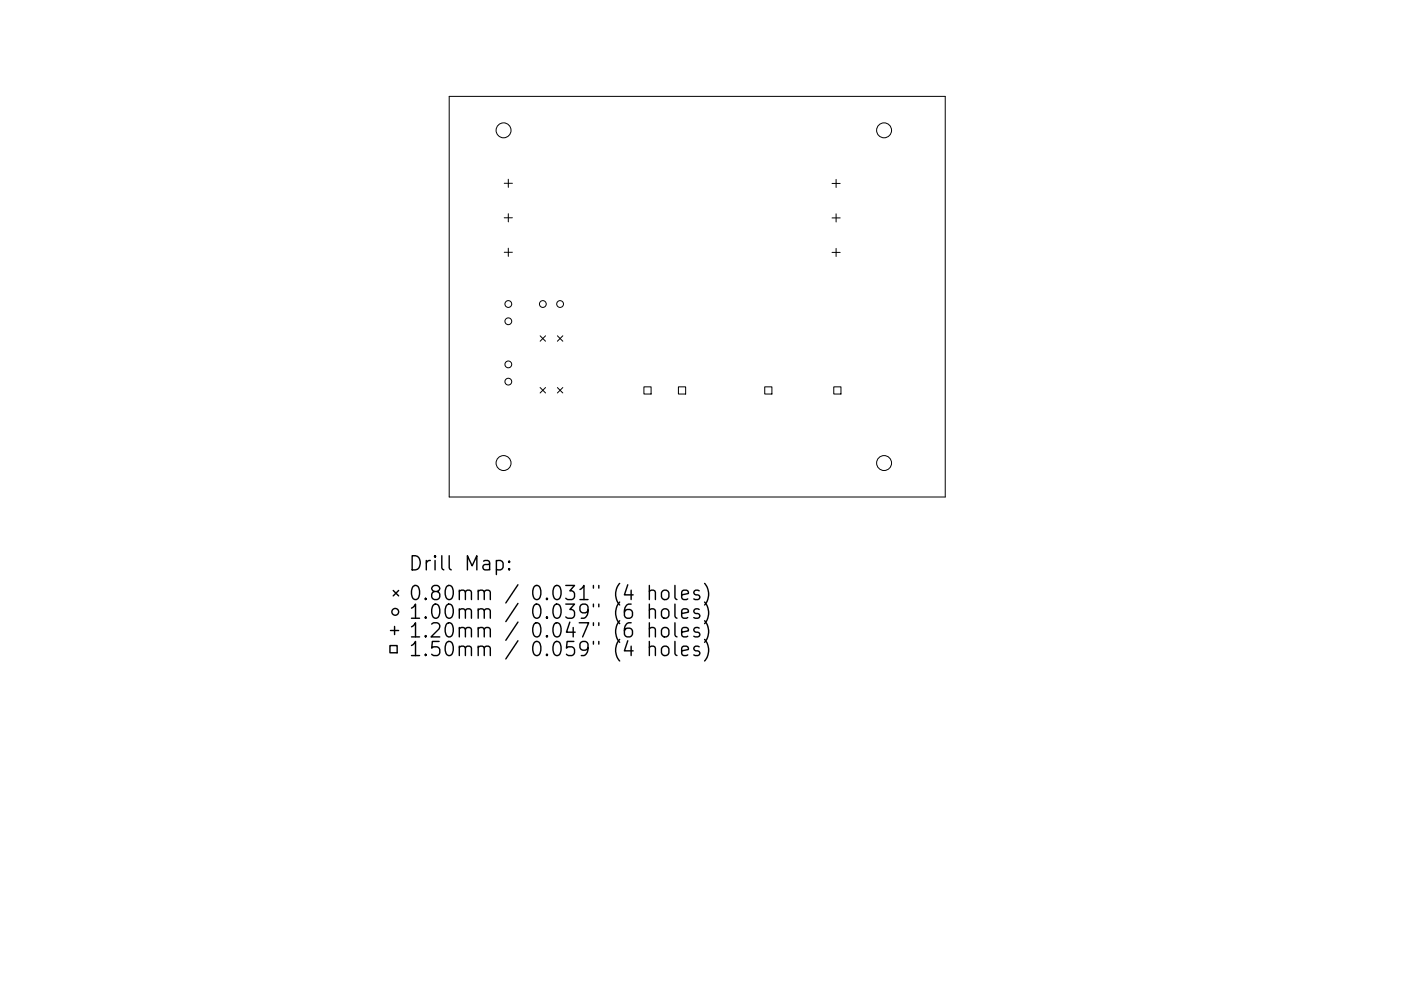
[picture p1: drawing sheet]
<svg xmlns="http://www.w3.org/2000/svg" width="297mm" height="210mm" viewBox="0 0 297 210" stroke-linecap="round" stroke-linejoin="round" font-family="sans-serif">
<defs><g id="words">
<g font-size="4.2">
<text x="86.5" y="121.1">Drill Map:</text>
<text x="86.5" y="127.4">0.80mm / 0.031&quot; (4 holes)</text>
<text x="86.5" y="131.3">1.00mm / 0.039&quot; (6 holes)</text>
<text x="86.5" y="135.3">1.20mm / 0.047&quot; (6 holes)</text>
<text x="86.5" y="139.2">1.50mm / 0.059&quot; (4 holes)</text>
</g>
</g></defs>
<g fill="none" stroke="#000" stroke-width=".21">
<path d="M95.2 20.4h105.2v85h-105.2zM106.9 38.9h1.7M107.8 38v1.8M176.4 38.9h1.7M177.3 38.1v1.7M106.9 46.2h1.7M106.9 53.5h1.7M107.8 45.3v1.8M107.8 52.7v1.7M176.4 46.2h1.7M176.4 53.6h1.7M177.3 45.4v1.7"/>
<path d="M177.3 52.7v1.7M114.5 71.2l1.2 1.2M115.7 71.2l-1.2 1.2M118.2 71.2l1.1 1.2M119.3 71.2l-1.1 1.2M114.5 82.2l1.2 1.2M115.7 82.2l-1.2 1.2M118.2 82.2l1.1 1.2M119.3 82.2l-1.1 1.2M136.5 82.1h1.5v1.5h-1.5zM143.8 82.1h1.6v1.5h-1.6zM162.1 82.1h1.6v1.5h-1.6z"/>
<path d="M176.8 82.1h1.5v1.5h-1.5z"/>
<circle cx="106.8" cy="27.7" r="1.58"/>
<circle cx="187.4" cy="27.7" r="1.58"/>
<circle cx="107.8" cy="64.5" r=".72"/>
<circle cx="107.8" cy="77.3" r=".72"/>
<circle cx="107.8" cy="68.2" r=".72"/>
<circle cx="115.1" cy="64.5" r=".72"/>
<circle cx="118.8" cy="64.5" r=".72"/>
<circle cx="106.8" cy="98.2" r="1.58"/>
<circle cx="107.8" cy="81" r=".72"/>
<circle cx="187.4" cy="98.2" r="1.58"/>
</g>
<g fill="none" stroke="#000" stroke-width=".3">
<path d="M105.2 119.1l.9-.2 .6 .6v.8l-.3 .5-.3 .1-.9-.1M108 119.1l.1 .1-.1 .1-.2-.1 .2-.1v.2M82.7 137h1.5v1.5h-1.5zM82.8 133.8h1.7M83.4 125.3l1.1 1.1M83.7 132.9v1.7M84.5 125.3l-1.1 1.1M108 120.6l.1 .2-.1 .1-.2-.1 .2-.2v.3M137.7 125.5a.74 .74 0 0 1 1.3 .1v1.6M137.7 129.5a.74 .74 0 0 1 1.3 .1v1.6M137.7 133.4a.74 .74 0 0 1 1.3 .2v1.5M137.7 137.4a.74 .74 0 0 1 1.3 .1v1.6"/>
<path d="M137.7 124.2v3M137.7 128.2v3M137.7 132.1v3M137.7 136.1v3M140.4 125.5a.81 .81 0 0 1 .8-.3 .81 .81 0 0 1 .6 .6v.8a.81 .81 0 0 1-.8 .6 .81 .81 0 0 1-.8-.6v-.8zM140.4 129.5a.81 .81 0 0 1 .8-.3 .81 .81 0 0 1 .6 .5v.9a.81 .81 0 0 1-.8 .6 .81 .81 0 0 1-.8-.6v-.9zM140.4 133.4a.81 .81 0 0 1 .8-.3 .81 .81 0 0 1 .6 .6v.9a.81 .81 0 0 1-.8 .6 .81 .81 0 0 1-.8-.6v-.9zM140.4 137.4a.81 .81 0 0 1 .8-.3 .81 .81 0 0 1 .6 .6v.8a.81 .81 0 0 1-.8 .6 .81 .81 0 0 1-.8-.6v-.8zM143.1 124.2v2.6l.4 .4M143.1 128.2v2.5l.4 .5M143.1 132.1v2.6l.4 .4M143.1 136.1v2.6l.4 .4"/>
<path d="M144.5 126.2l1.5-.3-.2-.5-.8-.2-.5 .4v1.2l.2 .3 .3 .1 .8-.1M144.5 130.2l1.5-.3-.2-.6-.8-.1-.5 .4v1.1l.2 .3 .3 .2 .8-.2M144.5 134.1l1.5-.3-.2-.5-.8-.2-.5 .5v1.1l.2 .3 .3 .1 .8-.1M144.5 138.1l1.5-.3-.2-.6-.8-.1-.5 .4v1.2l.2 .2 .3 .2 .8-.2M148.2 125.4l-.7-.2-.4 .4 .1 .5 1 .3 .2 .2-.2 .5-.2 .1-.9-.1M148.2 129.3l-.7-.1-.4 .4 .1 .4 1 .3 .2 .3-.2 .4-.2 .2-.9-.2M148.2 133.3l-.7-.2-.4 .5 .1 .4 1 .3 .2 .3-.2 .4-.2 .1-.9-.1M148.2 137.2l-.7-.1-.4 .4 .1 .4 1 .3 .2 .3-.2 .4-.2 .2-.9-.2M149.4 123.8a3.4 3.4 0 0 1 0 4.6M149.4 127.7a3.4 3.4 0 0 1 0 4.6M149.4 131.7a3.4 3.4 0 0 1 0 4.6M149.4 135.7a3.4 3.4 0 0 1 0 4.5"/>
<circle cx="83.8" cy="129.8" r=".72"/>
</g>
<use href="#words"/>
</svg>
